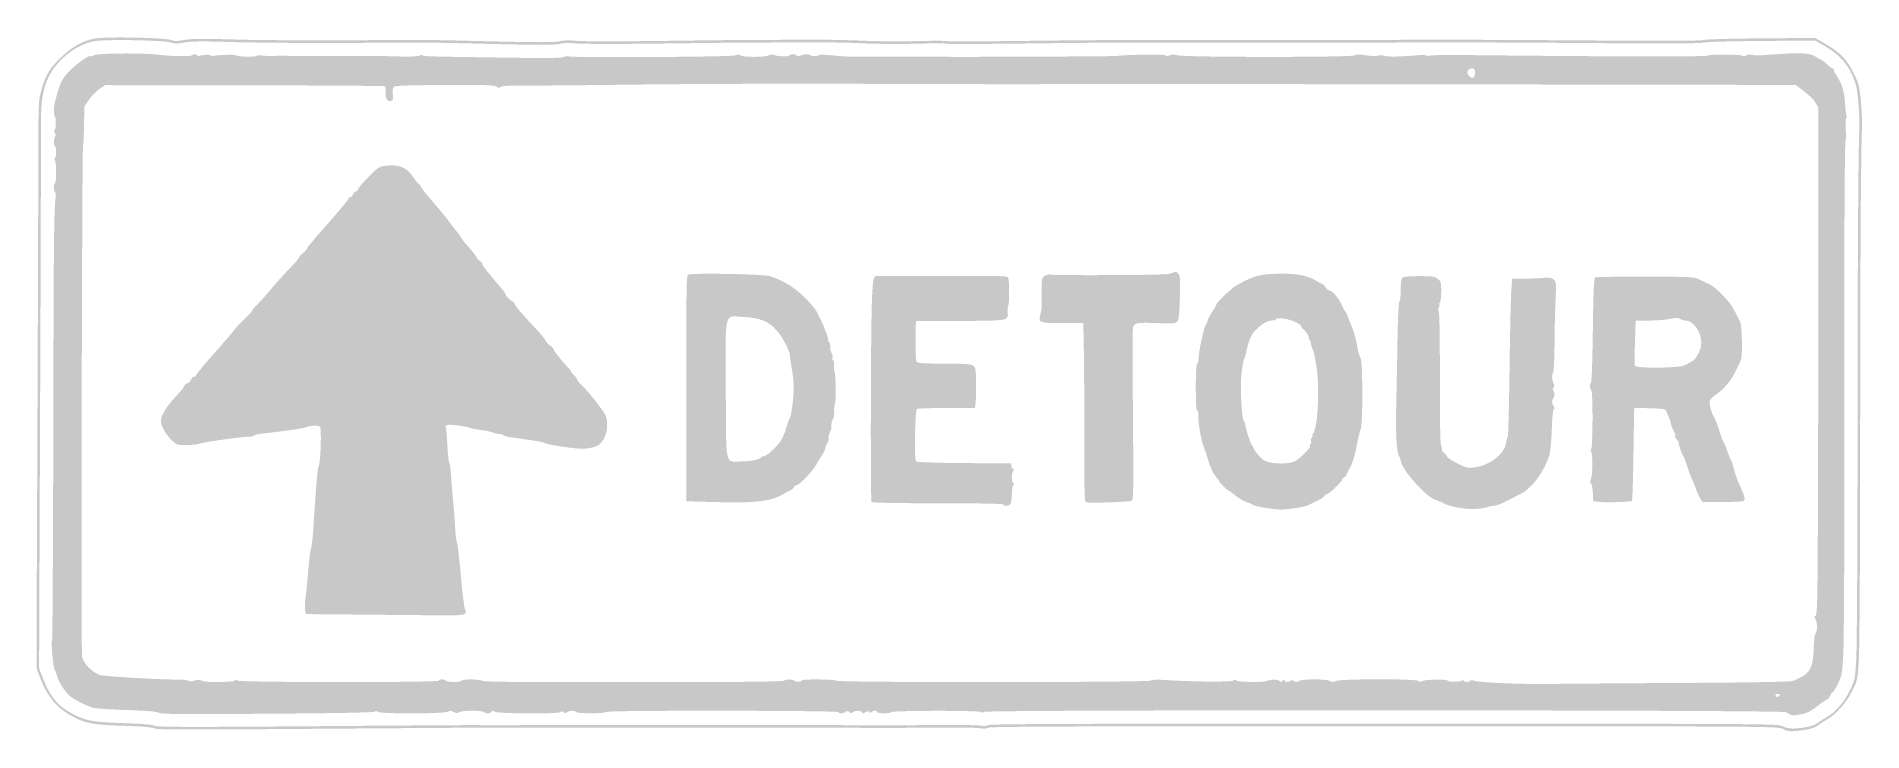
# Model space of a CAD drawing. Header units: inches. Extents: x -15.8 to 15.8, y -6 to 6.
import ezdxf

# ---------------------------------------------------------------- set-up
doc = ezdxf.new("R2010")
doc.units = ezdxf.units.IN
doc.header["$MEASUREMENT"] = 0

msp = doc.modelspace()

# ---------------------------------------------------------------- hatches: boundary and pattern name
h = msp.add_hatch(color=7)
edge = h.paths.add_edge_path()
edge.add_spline(control_points=[(14.408, -5.954), (14.324, -5.909), (14.3, -5.909), (7.525, -5.907), (2.315, -5.906), (0.715, -5.912), (0.677, -5.932), (0.644, -5.95), (0.597, -5.953), (0.544, -5.942), (0.499, -5.932), (0.148, -5.927), (-0.237, -5.931), (-0.621, -5.935), (-1.18, -5.937), (-1.477, -5.935), (-2.075, -5.931), (-5.161, -5.93), (-6.959, -5.933), (-7.591, -5.934), (-8.17, -5.934), (-8.244, -5.933), (-8.319, -5.932), (-9.572, -5.941), (-11.03, -5.952), (-13.183, -5.969), (-13.691, -5.967), (-13.737, -5.944), (-13.774, -5.924), (-13.952, -5.909), (-14.267, -5.899), (-14.809, -5.882), (-14.931, -5.858), (-15.167, -5.729), (-15.428, -5.586), (-15.584, -5.396), (-15.712, -5.064)], knot_values=[0, 0, 0, 0, 1, 1, 1, 2, 2, 2, 3, 3, 3, 4, 4, 4, 5, 5, 5, 6, 6, 6, 7, 7, 7, 8, 8, 8, 9, 9, 9, 10, 10, 10, 11, 11, 11, 12, 12, 12, 12], degree=3, periodic=0)
edge.add_line((-15.712, -5.064), (-15.773, -4.906))
edge.add_line((-15.773, -4.906), (-15.771, -4.173))
edge.add_spline(control_points=[(-15.771, -4.173), (-15.77, -3.77), (-15.762, -1.958), (-15.755, -0.147), (-15.747, 1.665), (-15.742, 3.532), (-15.743, 4.004), (-15.744, 4.537), (-15.735, 4.899), (-15.72, 4.962), (-15.639, 5.308), (-15.576, 5.429), (-15.375, 5.63), (-15.176, 5.827), (-14.975, 5.943), (-14.765, 5.979), (-14.564, 6.014), (-13.558, 5.994), (-13.447, 5.954), (-13.387, 5.932), (-13.339, 5.932), (-13.221, 5.954), (-13.116, 5.974), (-12.933, 5.978), (-12.609, 5.969), (-12.355, 5.962), (-12.121, 5.956), (-12.09, 5.956), (-12.059, 5.956), (-11.861, 5.954), (-11.65, 5.951), (-11.295, 5.947), (-10.196, 5.947), (-9.936, 5.952), (-9.874, 5.953), (-9.689, 5.953), (-9.524, 5.953), (-9.36, 5.953), (-9.182, 5.954), (-9.13, 5.955), (-9.077, 5.957), (-8.542, 5.946), (-7.941, 5.931), (-7.11, 5.911), (-6.822, 5.911), (-6.735, 5.931), (-6.659, 5.948), (-6.559, 5.951), (-6.44, 5.939), (-6.341, 5.929), (-5.696, 5.928), (-5.008, 5.937), (-3.714, 5.954), (-3.622, 5.954), (-3.367, 5.954), (-3.283, 5.954), (-2.925, 5.956), (-2.571, 5.959), (-2.218, 5.961), (-1.741, 5.954), (-1.511, 5.942), (-1.282, 5.931), (-0.866, 5.927), (-0.586, 5.934), (-0.307, 5.942), (-0.062, 5.942), (-0.041, 5.934), (-0.02, 5.927), (0.66, 5.929), (1.47, 5.94), (2.281, 5.95), (3.218, 5.957), (3.553, 5.954), (3.888, 5.952), (4.766, 5.95), (5.504, 5.951), (7.345, 5.951), (7.562, 5.951), (7.782, 5.956), (8.073, 5.962), (9.665, 5.957), (11.413, 5.943), (12.392, 5.936), (13.002, 5.94), (13.037, 5.953), (13.069, 5.965), (13.504, 5.978), (14.03, 5.982)], knot_values=[0, 0, 0, 0, 1, 1, 1, 2, 2, 2, 3, 3, 3, 4, 4, 4, 5, 5, 5, 6, 6, 6, 7, 7, 7, 8, 8, 8, 9, 9, 9, 10, 10, 10, 11, 11, 11, 12, 12, 12, 13, 13, 13, 14, 14, 14, 15, 15, 15, 16, 16, 16, 17, 17, 17, 18, 18, 18, 19, 19, 19, 20, 20, 20, 21, 21, 21, 22, 22, 22, 23, 23, 23, 24, 24, 24, 25, 25, 25, 26, 26, 26, 27, 27, 27, 28, 28, 28, 29, 29, 29, 29], degree=3, periodic=0)
edge.add_line((14.03, 5.982), (14.966, 5.989))
edge.add_line((14.966, 5.989), (15.102, 5.912))
edge.add_spline(control_points=[(15.102, 5.912), (15.354, 5.77), (15.488, 5.647), (15.586, 5.468), (15.636, 5.378), (15.691, 5.26), (15.709, 5.206), (15.751, 5.078), (15.785, 4.667), (15.775, 4.398), (15.756, 3.894), (15.746, 2.006), (15.745, -1.071), (15.744, -2.883), (15.735, -4.53), (15.723, -4.732), (15.703, -5.098), (15.703, -5.101), (15.611, -5.29), (15.512, -5.496), (15.322, -5.711), (15.164, -5.796), (15.117, -5.822), (15.052, -5.864), (15.018, -5.891), (14.954, -5.942), (14.819, -5.976), (14.617, -5.991), (14.522, -5.998), (14.472, -5.989), (14.408, -5.954)], knot_values=[0, 0, 0, 0, 1, 1, 1, 2, 2, 2, 3, 3, 3, 4, 4, 4, 5, 5, 5, 6, 6, 6, 7, 7, 7, 8, 8, 8, 9, 9, 9, 10, 10, 10, 10], degree=3, periodic=0)
edge = h.paths.add_edge_path(flags=0)
edge.add_spline(control_points=[(14.849, -5.915), (14.909, -5.904), (14.985, -5.872), (15.018, -5.846), (15.052, -5.819), (15.116, -5.777), (15.162, -5.752), (15.311, -5.672), (15.47, -5.49), (15.567, -5.288), (15.657, -5.101), (15.658, -5.097), (15.678, -4.732), (15.689, -4.53), (15.699, -2.883), (15.7, -1.071), (15.7, 2.006), (15.711, 3.894), (15.73, 4.398), (15.74, 4.667), (15.706, 5.078), (15.663, 5.207), (15.563, 5.509), (15.402, 5.698), (15.102, 5.867)], knot_values=[0, 0, 0, 0, 1, 1, 1, 2, 2, 2, 3, 3, 3, 4, 4, 4, 5, 5, 5, 6, 6, 6, 7, 7, 7, 8, 8, 8, 8], degree=3, periodic=0)
edge.add_line((15.102, 5.867), (14.966, 5.944))
edge.add_line((14.966, 5.944), (14.03, 5.937))
edge.add_spline(control_points=[(14.03, 5.937), (13.504, 5.933), (13.069, 5.92), (13.037, 5.908), (13.002, 5.894), (12.392, 5.891), (11.413, 5.898), (9.665, 5.912), (8.073, 5.917), (7.782, 5.911), (7.562, 5.906), (7.345, 5.906), (5.504, 5.905), (4.766, 5.905), (3.888, 5.907), (3.553, 5.909), (3.218, 5.912), (2.281, 5.905), (1.47, 5.895), (0.66, 5.884), (-0.02, 5.882), (-0.041, 5.889), (-0.062, 5.897), (-0.307, 5.897), (-0.586, 5.889), (-0.866, 5.882), (-1.282, 5.885), (-1.511, 5.897), (-1.741, 5.909), (-2.218, 5.916), (-2.571, 5.913), (-2.925, 5.911), (-3.283, 5.909), (-3.367, 5.909), (-3.622, 5.909), (-3.714, 5.908), (-5.008, 5.892), (-5.696, 5.883), (-6.341, 5.884), (-6.44, 5.894), (-6.559, 5.906), (-6.659, 5.903), (-6.735, 5.886), (-6.822, 5.866), (-7.11, 5.866), (-7.941, 5.886), (-8.542, 5.901), (-9.077, 5.911), (-9.13, 5.91), (-9.182, 5.909), (-9.36, 5.908), (-9.524, 5.908), (-9.689, 5.908), (-9.874, 5.907), (-9.936, 5.906), (-10.196, 5.902), (-11.295, 5.902), (-11.65, 5.906), (-11.861, 5.909), (-12.059, 5.911), (-12.09, 5.911), (-12.121, 5.911), (-12.355, 5.917), (-12.609, 5.924), (-12.933, 5.933), (-13.116, 5.929), (-13.221, 5.909), (-13.339, 5.887), (-13.387, 5.887), (-13.447, 5.909), (-13.558, 5.949), (-14.564, 5.969), (-14.765, 5.934), (-15.144, 5.868), (-15.522, 5.526), (-15.626, 5.154), (-15.694, 4.91), (-15.699, 4.831), (-15.697, 4.004), (-15.697, 3.532), (-15.702, 1.665), (-15.71, -0.147), (-15.717, -1.958), (-15.724, -3.77), (-15.726, -4.173)], knot_values=[0, 0, 0, 0, 1, 1, 1, 2, 2, 2, 3, 3, 3, 4, 4, 4, 5, 5, 5, 6, 6, 6, 7, 7, 7, 8, 8, 8, 9, 9, 9, 10, 10, 10, 11, 11, 11, 12, 12, 12, 13, 13, 13, 14, 14, 14, 15, 15, 15, 16, 16, 16, 17, 17, 17, 18, 18, 18, 19, 19, 19, 20, 20, 20, 21, 21, 21, 22, 22, 22, 23, 23, 23, 24, 24, 24, 25, 25, 25, 26, 26, 26, 27, 27, 27, 28, 28, 28, 28], degree=3, periodic=0)
edge.add_line((-15.726, -4.173), (-15.728, -4.906))
edge.add_line((-15.728, -4.906), (-15.667, -5.064))
edge.add_spline(control_points=[(-15.667, -5.064), (-15.54, -5.393), (-15.415, -5.548), (-15.168, -5.683), (-14.931, -5.813), (-14.809, -5.836), (-14.267, -5.854), (-13.952, -5.864), (-13.774, -5.879), (-13.737, -5.899), (-13.691, -5.922), (-13.183, -5.924), (-11.03, -5.907), (-9.572, -5.896), (-8.319, -5.887), (-8.244, -5.888), (-8.17, -5.889), (-7.591, -5.889), (-6.959, -5.888), (-5.161, -5.885), (-2.075, -5.886), (-1.477, -5.89), (-1.18, -5.892), (-0.621, -5.89), (-0.237, -5.886), (0.148, -5.882), (0.499, -5.887), (0.544, -5.897), (0.597, -5.908), (0.644, -5.905), (0.677, -5.887), (0.715, -5.867), (2.315, -5.861), (7.525, -5.862), (14.3, -5.864), (14.324, -5.864), (14.408, -5.909), (14.498, -5.958), (14.624, -5.959), (14.849, -5.915)], knot_values=[0, 0, 0, 0, 1, 1, 1, 2, 2, 2, 3, 3, 3, 4, 4, 4, 5, 5, 5, 6, 6, 6, 7, 7, 7, 8, 8, 8, 9, 9, 9, 10, 10, 10, 11, 11, 11, 12, 12, 12, 13, 13, 13, 13], degree=3, periodic=0)
h = msp.add_hatch(color=7)
edge = h.paths.add_edge_path()
edge.add_spline(control_points=[(14.549, -5.71), (14.53, -5.7), (14.491, -5.679), (14.463, -5.664), (14.386, -5.624), (0.649, -5.619), (0.601, -5.659), (0.578, -5.678), (0.563, -5.679), (0.553, -5.662), (0.534, -5.632), (-0.987, -5.634), (-1.005, -5.664), (-1.022, -5.692), (-1.241, -5.69), (-1.241, -5.662), (-1.241, -5.631), (-1.324, -5.633), (-1.344, -5.664), (-1.355, -5.682), (-1.364, -5.681), (-1.376, -5.662), (-1.389, -5.641), (-1.404, -5.642), (-1.444, -5.665), (-1.484, -5.689), (-1.497, -5.69), (-1.505, -5.667), (-1.518, -5.632), (-1.629, -5.63), (-1.664, -5.665), (-1.683, -5.685), (-1.698, -5.684), (-1.726, -5.662), (-1.753, -5.639), (-1.768, -5.638), (-1.787, -5.658), (-1.819, -5.69), (-1.917, -5.693), (-1.917, -5.663), (-1.917, -5.634), (-5.902, -5.63), (-5.919, -5.659), (-5.937, -5.688), (-6.421, -5.692), (-6.439, -5.663), (-6.459, -5.631), (-6.571, -5.633), (-6.604, -5.665), (-6.623, -5.685), (-6.638, -5.685), (-6.662, -5.664), (-6.685, -5.646), (-6.7, -5.644), (-6.71, -5.661), (-6.732, -5.697), (-7.791, -5.692), (-7.853, -5.656), (-7.891, -5.633), (-7.903, -5.633), (-7.911, -5.656), (-7.923, -5.69), (-8.021, -5.694), (-8.041, -5.662), (-8.061, -5.629), (-8.443, -5.633), (-8.476, -5.666), (-8.497, -5.686), (-8.516, -5.685), (-8.561, -5.661), (-8.606, -5.637), (-8.629, -5.636), (-8.661, -5.656), (-8.719, -5.692), (-9.828, -5.695), (-9.871, -5.659), (-9.892, -5.642), (-9.912, -5.641), (-9.93, -5.656), (-9.948, -5.67), (-10.634, -5.683), (-11.788, -5.691), (-13.291, -5.702), (-13.625, -5.699), (-13.66, -5.674), (-13.691, -5.653), (-13.843, -5.64), (-14.188, -5.628), (-14.455, -5.619), (-14.719, -5.603), (-14.774, -5.591), (-14.9, -5.564), (-15.125, -5.451), (-15.21, -5.372), (-15.299, -5.288), (-15.403, -5.119), (-15.421, -5.028), (-15.429, -4.986), (-15.446, -4.945), (-15.458, -4.936), (-15.484, -4.919), (-15.525, -4.45), (-15.504, -4.415), (-15.496, -4.402), (-15.487, -2.797), (-15.483, -0.848), (-15.477, 2.434), (-15.472, 3.003), (-15.443, 3.231), (-15.437, 3.277), (-15.442, 3.321), (-15.453, 3.328), (-15.48, 3.345), (-15.48, 3.467), (-15.454, 3.483), (-15.427, 3.5), (-15.428, 3.838), (-15.455, 3.872), (-15.468, 3.888), (-15.468, 3.903), (-15.455, 3.911), (-15.427, 3.928), (-15.425, 4.101), (-15.453, 4.117), (-15.48, 4.134), (-15.479, 4.242), (-15.452, 4.285), (-15.439, 4.306), (-15.44, 4.329), (-15.457, 4.349), (-15.473, 4.368), (-15.474, 4.385), (-15.46, 4.395), (-15.435, 4.412), (-15.433, 4.613), (-15.457, 4.638), (-15.481, 4.662), (-15.477, 4.797), (-15.449, 4.903), (-15.378, 5.172), (-15.349, 5.244), (-15.271, 5.343), (-15.153, 5.492), (-14.861, 5.711), (-14.826, 5.676), (-14.819, 5.668), (-14.797, 5.675), (-14.779, 5.69), (-14.737, 5.725), (-13.923, 5.732), (-13.669, 5.699), (-13.45, 5.671), (-13.106, 5.665), (-13.091, 5.688), (-13.075, 5.715), (-12.992, 5.711), (-12.992, 5.683), (-12.992, 5.67), (-12.982, 5.666), (-12.968, 5.674), (-12.927, 5.7), (-12.77, 5.707), (-12.755, 5.683), (-12.747, 5.671), (-12.73, 5.668), (-12.716, 5.676), (-12.684, 5.696), (-12.316, 5.707), (-12.316, 5.688), (-12.316, 5.664), (-11.983, 5.656), (-11.969, 5.679), (-11.962, 5.691), (-11.913, 5.693), (-11.86, 5.685), (-11.807, 5.677), (-11.717, 5.674), (-11.662, 5.678), (-11.606, 5.682), (-11.53, 5.683), (-11.492, 5.681), (-11.411, 5.676), (-10, 5.672), (-9.936, 5.677), (-9.911, 5.678), (-9.736, 5.675), (-9.548, 5.67), (-9.338, 5.663), (-9.188, 5.668), (-9.161, 5.682), (-9.138, 5.695), (-9.112, 5.698), (-9.104, 5.69), (-9.084, 5.67), (-9.081, 5.67), (-7.813, 5.651), (-6.989, 5.638), (-6.693, 5.641), (-6.657, 5.66), (-6.63, 5.675), (-6.597, 5.679), (-6.583, 5.671), (-6.54, 5.644), (-3.787, 5.66), (-3.703, 5.687), (-3.648, 5.705), (-3.62, 5.705), (-3.602, 5.687), (-3.569, 5.653), (-3.17, 5.654), (-3.115, 5.688), (-3.091, 5.703), (-3.056, 5.706), (-3.031, 5.696), (-2.97, 5.67), (-2.776, 5.663), (-2.761, 5.687), (-2.745, 5.714), (-2.645, 5.712), (-2.628, 5.684), (-2.618, 5.669), (-2.6, 5.669), (-2.572, 5.684), (-2.524, 5.71), (-2.429, 5.714), (-2.406, 5.692), (-2.385, 5.671), (-2.256, 5.669), (-2.256, 5.69), (-2.256, 5.706), (-2.099, 5.699), (-1.85, 5.672), (-1.794, 5.665), (-1.398, 5.662), (-0.97, 5.663), (-0.542, 5.664), (-0.171, 5.665), (-0.147, 5.664), (0.051, 5.658), (2.826, 5.669), (2.887, 5.677), (3.084, 5.702), (3.697, 5.71), (3.735, 5.689), (3.762, 5.674), (3.788, 5.674), (3.813, 5.69), (3.84, 5.707), (3.881, 5.706), (3.95, 5.689), (4.092, 5.653), (6.955, 5.652), (7.013, 5.688), (7.044, 5.708), (7.093, 5.708), (7.206, 5.689), (7.289, 5.676), (7.379, 5.672), (7.406, 5.682), (7.433, 5.692), (7.483, 5.691), (7.518, 5.679), (7.574, 5.659), (7.87, 5.666), (8.131, 5.693), (8.181, 5.698), (8.239, 5.693), (8.261, 5.681), (8.284, 5.669), (8.301, 5.669), (8.301, 5.681), (8.301, 5.693), (8.604, 5.698), (9.039, 5.692), (11.202, 5.667), (13.09, 5.663), (13.115, 5.683), (13.146, 5.709), (13.637, 5.708), (13.708, 5.682), (13.738, 5.671), (13.764, 5.673), (13.773, 5.687), (13.781, 5.701), (13.821, 5.706), (13.869, 5.698), (13.967, 5.682), (13.924, 5.681), (14.323, 5.709), (14.729, 5.738), (14.895, 5.726), (14.98, 5.663), (15.015, 5.638), (15.052, 5.617), (15.062, 5.617), (15.073, 5.617), (15.12, 5.581), (15.168, 5.538), (15.215, 5.494), (15.263, 5.459), (15.274, 5.459), (15.284, 5.459), (15.293, 5.446), (15.293, 5.43), (15.293, 5.414), (15.318, 5.364), (15.349, 5.319), (15.432, 5.197), (15.474, 5.052), (15.485, 4.848), (15.491, 4.748), (15.502, 4.655), (15.51, 4.642), (15.518, 4.63), (15.515, 4.613), (15.504, 4.605), (15.492, 4.597), (15.488, 4.519), (15.495, 4.427), (15.502, 4.336), (15.501, 4.245), (15.493, 4.224), (15.475, 4.173), (15.467, 2.119), (15.471, -1.444), (15.473, -3.001), (15.465, -4.443), (15.454, -4.649), (15.434, -5.003), (15.429, -5.033), (15.361, -5.174), (15.321, -5.256), (15.279, -5.323), (15.268, -5.323), (15.256, -5.323), (15.237, -5.349), (15.225, -5.38), (15.213, -5.412), (15.186, -5.444), (15.164, -5.452), (15.142, -5.46), (15.063, -5.515), (14.988, -5.573), (14.911, -5.632), (14.817, -5.684), (14.773, -5.691), (14.731, -5.698), (14.67, -5.709), (14.639, -5.716), (14.608, -5.723), (14.567, -5.72), (14.549, -5.71)], knot_values=[0, 0, 0, 0, 1, 1, 1, 2, 2, 2, 3, 3, 3, 4, 4, 4, 5, 5, 5, 6, 6, 6, 7, 7, 7, 8, 8, 8, 9, 9, 9, 10, 10, 10, 11, 11, 11, 12, 12, 12, 13, 13, 13, 14, 14, 14, 15, 15, 15, 16, 16, 16, 17, 17, 17, 18, 18, 18, 19, 19, 19, 20, 20, 20, 21, 21, 21, 22, 22, 22, 23, 23, 23, 24, 24, 24, 25, 25, 25, 26, 26, 26, 27, 27, 27, 28, 28, 28, 29, 29, 29, 30, 30, 30, 31, 31, 31, 32, 32, 32, 33, 33, 33, 34, 34, 34, 35, 35, 35, 36, 36, 36, 37, 37, 37, 38, 38, 38, 39, 39, 39, 40, 40, 40, 41, 41, 41, 42, 42, 42, 43, 43, 43, 44, 44, 44, 45, 45, 45, 46, 46, 46, 47, 47, 47, 48, 48, 48, 49, 49, 49, 50, 50, 50, 51, 51, 51, 52, 52, 52, 53, 53, 53, 54, 54, 54, 55, 55, 55, 56, 56, 56, 57, 57, 57, 58, 58, 58, 59, 59, 59, 60, 60, 60, 61, 61, 61, 62, 62, 62, 63, 63, 63, 64, 64, 64, 65, 65, 65, 66, 66, 66, 67, 67, 67, 68, 68, 68, 69, 69, 69, 70, 70, 70, 71, 71, 71, 72, 72, 72, 73, 73, 73, 74, 74, 74, 75, 75, 75, 76, 76, 76, 77, 77, 77, 78, 78, 78, 79, 79, 79, 80, 80, 80, 81, 81, 81, 82, 82, 82, 83, 83, 83, 84, 84, 84, 85, 85, 85, 86, 86, 86, 87, 87, 87, 88, 88, 88, 89, 89, 89, 90, 90, 90, 91, 91, 91, 92, 92, 92, 93, 93, 93, 94, 94, 94, 95, 95, 95, 96, 96, 96, 97, 97, 97, 98, 98, 98, 99, 99, 99, 100, 100, 100, 101, 101, 101, 102, 102, 102, 103, 103, 103, 104, 104, 104, 105, 105, 105, 106, 106, 106, 107, 107, 107, 108, 108, 108, 109, 109, 109, 110, 110, 110, 111, 111, 111, 112, 112, 112, 113, 113, 113, 114, 114, 114, 115, 115, 115, 116, 116, 116, 117, 117, 117, 117], degree=3, periodic=0)
edge = h.paths.add_edge_path(flags=0)
edge.add_spline(control_points=[(14.336, -5.35), (14.288, -5.34), (14.269, -5.357), (14.289, -5.391), (14.3, -5.409), (14.315, -5.407), (14.34, -5.386), (14.372, -5.36), (14.372, -5.356), (14.336, -5.35)], knot_values=[0, 0, 0, 0, 1, 1, 1, 2, 2, 2, 3, 3, 3, 3], degree=3, periodic=0)
edge = h.paths.add_edge_path(flags=0)
edge.add_spline(control_points=[(12.769, -5.158), (13.862, -5.151), (14.559, -5.139), (14.585, -5.125), (14.609, -5.113), (14.658, -5.09), (14.695, -5.073), (14.879, -4.992), (14.933, -4.88), (14.942, -4.561), (14.946, -4.425), (14.959, -4.318), (14.974, -4.303), (15.009, -4.268), (15.007, -4.116), (14.972, -4.059), (14.949, -4.022), (14.95, -4.01), (14.977, -3.993), (15.007, -3.974), (15.012, -3.639), (15.018, -1.247), (15.022, 0.251), (15.024, 2.223), (15.023, 3.134)], knot_values=[0, 0, 0, 0, 1, 1, 1, 2, 2, 2, 3, 3, 3, 4, 4, 4, 5, 5, 5, 6, 6, 6, 7, 7, 7, 8, 8, 8, 8], degree=3, periodic=0)
edge.add_line((15.023, 3.134), (15.02, 4.791))
edge.add_line((15.02, 4.791), (14.968, 4.877))
edge.add_spline(control_points=[(14.968, 4.877), (14.94, 4.925), (14.852, 5.011), (14.773, 5.07)], knot_values=[0, 0, 0, 0, 1, 1, 1, 1], degree=3, periodic=0)
edge.add_line((14.773, 5.07), (14.63, 5.177))
edge.add_line((14.63, 5.177), (12.125, 5.181))
edge.add_spline(control_points=[(12.125, 5.181), (10.747, 5.184), (9.047, 5.186), (8.346, 5.187), (7.645, 5.187), (6.356, 5.189), (5.481, 5.192), (4.607, 5.194), (3.13, 5.194), (2.199, 5.191), (1.269, 5.189), (-0.056, 5.19), (-0.744, 5.193), (-2.628, 5.202), (-4.326, 5.198), (-5.82, 5.178), (-6.558, 5.169), (-7.287, 5.163), (-7.44, 5.165), (-7.627, 5.167), (-7.728, 5.16), (-7.75, 5.141), (-7.776, 5.12), (-7.791, 5.121), (-7.822, 5.147), (-7.855, 5.174), (-7.996, 5.179), (-8.712, 5.176), (-9.325, 5.173), (-9.571, 5.165), (-9.594, 5.146), (-9.616, 5.127), (-9.623, 5.089), (-9.615, 5.019), (-9.606, 4.939), (-9.611, 4.915), (-9.64, 4.904), (-9.704, 4.879), (-9.747, 4.938), (-9.741, 5.044), (-9.738, 5.098), (-9.741, 5.147), (-9.748, 5.154), (-9.755, 5.161), (-10.846, 5.168), (-12.174, 5.17)], knot_values=[0, 0, 0, 0, 1, 1, 1, 2, 2, 2, 3, 3, 3, 4, 4, 4, 5, 5, 5, 6, 6, 6, 7, 7, 7, 8, 8, 8, 9, 9, 9, 10, 10, 10, 11, 11, 11, 12, 12, 12, 13, 13, 13, 14, 14, 14, 15, 15, 15, 15], degree=3, periodic=0)
edge.add_line((-12.174, 5.17), (-14.587, 5.173))
edge.add_line((-14.587, 5.173), (-14.685, 5.107))
edge.add_spline(control_points=[(-14.685, 5.107), (-14.739, 5.071), (-14.82, 4.988), (-14.865, 4.923)], knot_values=[0, 0, 0, 0, 1, 1, 1, 1], degree=3, periodic=0)
edge.add_line((-14.865, 4.923), (-14.947, 4.804))
edge.add_line((-14.947, 4.804), (-14.951, 4.486))
edge.add_spline(control_points=[(-14.951, 4.486), (-14.954, 4.311), (-14.962, 4.157), (-14.969, 4.145), (-14.988, 4.116), (-15.004, -4.589), (-14.986, -4.701), (-14.968, -4.816), (-14.802, -4.985), (-14.669, -5.024), (-14.587, -5.048), (-13.462, -5.11), (-13.267, -5.101), (-13.226, -5.099), (-13.173, -5.108), (-13.149, -5.121), (-13.124, -5.134), (-13.093, -5.138), (-13.079, -5.129), (-13.039, -5.105), (-12.926, -5.1), (-12.912, -5.123), (-12.894, -5.152), (-12.367, -5.148), (-12.348, -5.118), (-12.337, -5.101), (-12.326, -5.101), (-12.309, -5.118), (-12.276, -5.151), (-8.82, -5.153), (-8.82, -5.12), (-8.82, -5.108), (-8.795, -5.098), (-8.764, -5.098), (-8.734, -5.098), (-8.703, -5.108), (-8.695, -5.12), (-8.688, -5.133), (-8.627, -5.143), (-8.56, -5.143), (-8.493, -5.143), (-8.432, -5.133), (-8.425, -5.12), (-8.407, -5.091), (-8.13, -5.091), (-8.076, -5.12), (-8.032, -5.144), (-7.458, -5.147), (-4.586, -5.144), (-3.488, -5.143), (-2.862, -5.134), (-2.853, -5.12), (-2.835, -5.091), (-2.691, -5.091), (-2.673, -5.12), (-2.657, -5.146), (-2.549, -5.142), (-2.549, -5.115), (-2.549, -5.089), (-1.989, -5.094), (-1.939, -5.121), (-1.878, -5.154), (3.448, -5.151), (3.487, -5.118), (3.506, -5.103), (3.591, -5.099), (3.726, -5.108), (4.193, -5.139), (4.876, -5.145), (4.908, -5.118), (4.932, -5.099), (4.948, -5.099), (4.972, -5.119), (5.005, -5.146), (5.448, -5.151), (5.492, -5.124), (5.539, -5.096), (5.691, -5.095), (5.708, -5.123), (5.722, -5.145), (5.733, -5.145), (5.761, -5.122), (5.785, -5.102), (5.797, -5.101), (5.797, -5.118), (5.797, -5.149), (5.879, -5.151), (5.898, -5.121), (5.907, -5.107), (5.928, -5.109), (5.956, -5.126), (5.991, -5.148), (6.009, -5.148), (6.045, -5.126), (6.073, -5.108), (6.175, -5.098), (6.316, -5.098), (6.457, -5.098), (6.559, -5.108), (6.587, -5.126), (6.622, -5.148), (6.641, -5.148), (6.676, -5.126), (6.738, -5.087), (8.076, -5.085), (8.115, -5.124), (8.132, -5.141), (8.151, -5.143), (8.17, -5.128), (8.209, -5.099), (8.617, -5.09), (8.617, -5.119), (8.617, -5.149), (8.85, -5.144), (8.87, -5.112), (8.882, -5.093), (8.887, -5.094), (8.887, -5.115), (8.887, -5.148), (8.991, -5.153), (9.012, -5.12), (9.019, -5.107), (9.038, -5.105), (9.052, -5.114), (9.107, -5.15), (9.822, -5.183), (10.398, -5.176), (10.727, -5.172), (11.794, -5.164), (12.769, -5.158)], knot_values=[0, 0, 0, 0, 1, 1, 1, 2, 2, 2, 3, 3, 3, 4, 4, 4, 5, 5, 5, 6, 6, 6, 7, 7, 7, 8, 8, 8, 9, 9, 9, 10, 10, 10, 11, 11, 11, 12, 12, 12, 13, 13, 13, 14, 14, 14, 15, 15, 15, 16, 16, 16, 17, 17, 17, 18, 18, 18, 19, 19, 19, 20, 20, 20, 21, 21, 21, 22, 22, 22, 23, 23, 23, 24, 24, 24, 25, 25, 25, 26, 26, 26, 27, 27, 27, 28, 28, 28, 29, 29, 29, 30, 30, 30, 31, 31, 31, 32, 32, 32, 33, 33, 33, 34, 34, 34, 35, 35, 35, 36, 36, 36, 37, 37, 37, 38, 38, 38, 39, 39, 39, 40, 40, 40, 41, 41, 41, 42, 42, 42, 43, 43, 43, 43], degree=3, periodic=0)
edge = h.paths.add_edge_path(flags=0)
edge.add_spline(control_points=[(9.09, 5.377), (9.089, 5.453), (9.063, 5.478), (9.006, 5.457), (8.945, 5.434), (8.94, 5.375), (8.994, 5.322), (9.042, 5.276), (9.09, 5.304), (9.09, 5.377)], knot_values=[0, 0, 0, 0, 1, 1, 1, 2, 2, 2, 3, 3, 3, 3], degree=3, periodic=0)
h = msp.add_hatch(color=7)
edge = h.paths.add_edge_path()
edge.add_line((-10.425, -3.975), (-11.117, -3.969))
edge.add_line((-11.117, -3.969), (-11.131, -3.907))
edge.add_spline(control_points=[(-11.131, -3.907), (-11.138, -3.873), (-11.135, -3.774), (-11.123, -3.688), (-11.111, -3.601), (-11.09, -3.383), (-11.075, -3.203), (-11.06, -3.023), (-11.039, -2.856), (-11.028, -2.831), (-11.016, -2.806), (-10.997, -2.628), (-10.985, -2.436), (-10.938, -1.699), (-10.915, -1.435), (-10.897, -1.411), (-10.864, -1.369), (-10.843, -0.768), (-10.873, -0.732), (-10.901, -0.699), (-11.037, -0.705), (-11.132, -0.744), (-11.172, -0.761), (-11.518, -0.81), (-11.871, -0.849), (-11.943, -0.857), (-12.007, -0.872), (-12.013, -0.883), (-12.02, -0.894), (-12.058, -0.902), (-12.097, -0.902), (-12.222, -0.902), (-12.889, -0.996), (-12.942, -1.021), (-12.97, -1.035), (-13.073, -1.046), (-13.17, -1.047), (-13.344, -1.049), (-13.347, -1.047), (-13.437, -0.962), (-13.537, -0.867), (-13.624, -0.712), (-13.624, -0.629), (-13.624, -0.53), (-13.505, -0.347), (-13.311, -0.147), (-13.275, -0.109), (-13.234, -0.056), (-13.22, -0.028), (-13.205, 0), (-13.179, 0.023), (-13.16, 0.023), (-13.142, 0.023), (-13.117, 0.048), (-13.105, 0.079), (-13.093, 0.11), (-13.068, 0.135), (-13.049, 0.135), (-13.031, 0.135), (-13.015, 0.147), (-13.015, 0.16), (-13.015, 0.174), (-12.875, 0.343), (-12.705, 0.535), (-12.534, 0.727), (-12.372, 0.916), (-12.344, 0.954), (-12.317, 0.992), (-12.238, 1.076), (-12.17, 1.14), (-12.101, 1.203), (-12.045, 1.265), (-12.045, 1.277), (-12.045, 1.29), (-12.009, 1.334), (-11.964, 1.377), (-11.919, 1.42), (-11.805, 1.546), (-11.711, 1.658), (-11.616, 1.77), (-11.47, 1.931), (-11.386, 2.018), (-11.302, 2.104), (-11.233, 2.186), (-11.233, 2.2), (-11.233, 2.213), (-11.203, 2.247), (-11.165, 2.275), (-11.128, 2.302), (-11.098, 2.335), (-11.098, 2.348), (-11.098, 2.361), (-10.994, 2.489), (-10.867, 2.633), (-10.739, 2.777), (-10.593, 2.946), (-10.54, 3.009), (-10.488, 3.072), (-10.43, 3.142), (-10.411, 3.164), (-10.392, 3.185), (-10.376, 3.214), (-10.376, 3.227), (-10.376, 3.24), (-10.366, 3.245), (-10.353, 3.237), (-10.341, 3.229), (-10.319, 3.249), (-10.305, 3.281), (-10.29, 3.312), (-10.265, 3.338), (-10.248, 3.338), (-10.232, 3.338), (-10.218, 3.352), (-10.218, 3.369), (-10.218, 3.386), (-10.139, 3.48), (-10.043, 3.579), (-9.899, 3.728), (-9.853, 3.762), (-9.778, 3.774), (-9.53, 3.815), (-9.376, 3.759), (-9.269, 3.592), (-9.232, 3.534), (-9.187, 3.478), (-9.169, 3.468), (-9.15, 3.457), (-9.135, 3.438), (-9.135, 3.425), (-9.135, 3.411), (-9.047, 3.299), (-8.938, 3.174), (-8.829, 3.05), (-8.699, 2.891), (-8.647, 2.822), (-8.596, 2.752), (-8.527, 2.664), (-8.495, 2.625), (-8.463, 2.586), (-8.436, 2.547), (-8.436, 2.538), (-8.436, 2.53), (-8.375, 2.454), (-8.301, 2.37), (-8.226, 2.286), (-8.165, 2.206), (-8.165, 2.192), (-8.165, 2.178), (-8.145, 2.156), (-8.12, 2.143), (-8.095, 2.13), (-8.075, 2.106), (-8.075, 2.091), (-8.075, 2.066), (-7.98, 1.945), (-7.759, 1.688), (-7.71, 1.63), (-7.669, 1.575), (-7.668, 1.564), (-7.667, 1.533), (-7.593, 1.454), (-7.551, 1.438), (-7.529, 1.429), (-7.511, 1.411), (-7.511, 1.397), (-7.511, 1.371), (-7.372, 1.206), (-7.149, 0.97), (-7.073, 0.889), (-6.997, 0.797), (-6.98, 0.765), (-6.963, 0.732), (-6.924, 0.689), (-6.892, 0.668), (-6.86, 0.648), (-6.835, 0.619), (-6.835, 0.605), (-6.835, 0.58), (-6.633, 0.331), (-6.571, 0.279), (-6.555, 0.266), (-6.541, 0.245), (-6.541, 0.234), (-6.541, 0.223), (-6.515, 0.19), (-6.485, 0.161), (-6.454, 0.132), (-6.429, 0.098), (-6.429, 0.085), (-6.429, 0.072), (-6.405, 0.04), (-6.375, 0.014), (-6.261, -0.088), (-5.949, -0.483), (-5.93, -0.55), (-5.88, -0.725), (-5.929, -0.944), (-6.037, -1.03), (-6.106, -1.086), (-6.252, -1.118), (-6.395, -1.109), (-6.562, -1.099), (-6.95, -1.037), (-6.988, -1.014), (-7.021, -0.994), (-7.132, -0.975), (-7.59, -0.91), (-7.64, -0.903), (-7.69, -0.889), (-7.702, -0.877), (-7.714, -0.866), (-7.747, -0.857), (-7.777, -0.857), (-7.806, -0.857), (-7.849, -0.847), (-7.872, -0.835), (-7.895, -0.822), (-7.994, -0.801), (-8.09, -0.788), (-8.187, -0.774), (-8.277, -0.756), (-8.289, -0.748), (-8.302, -0.74), (-8.393, -0.722), (-8.492, -0.708), (-8.675, -0.684), (-8.72, -0.695), (-8.696, -0.76), (-8.691, -0.775), (-8.679, -0.915), (-8.671, -1.07), (-8.662, -1.226), (-8.648, -1.353), (-8.639, -1.353), (-8.63, -1.353), (-8.617, -1.447), (-8.609, -1.562), (-8.602, -1.677), (-8.585, -1.882), (-8.572, -2.019), (-8.56, -2.155), (-8.544, -2.363), (-8.537, -2.481), (-8.531, -2.599), (-8.516, -2.716), (-8.505, -2.741), (-8.494, -2.765), (-8.464, -3.029), (-8.437, -3.325), (-8.411, -3.622), (-8.379, -3.879), (-8.365, -3.895), (-8.347, -3.917), (-8.348, -3.934), (-8.37, -3.96), (-8.395, -3.991), (-8.483, -3.994), (-9.066, -3.988), (-9.433, -3.984), (-10.044, -3.979), (-10.425, -3.975)], knot_values=[0, 0, 0, 0, 1, 1, 1, 2, 2, 2, 3, 3, 3, 4, 4, 4, 5, 5, 5, 6, 6, 6, 7, 7, 7, 8, 8, 8, 9, 9, 9, 10, 10, 10, 11, 11, 11, 12, 12, 12, 13, 13, 13, 14, 14, 14, 15, 15, 15, 16, 16, 16, 17, 17, 17, 18, 18, 18, 19, 19, 19, 20, 20, 20, 21, 21, 21, 22, 22, 22, 23, 23, 23, 24, 24, 24, 25, 25, 25, 26, 26, 26, 27, 27, 27, 28, 28, 28, 29, 29, 29, 30, 30, 30, 31, 31, 31, 32, 32, 32, 33, 33, 33, 34, 34, 34, 35, 35, 35, 36, 36, 36, 37, 37, 37, 38, 38, 38, 39, 39, 39, 40, 40, 40, 41, 41, 41, 42, 42, 42, 43, 43, 43, 44, 44, 44, 45, 45, 45, 46, 46, 46, 47, 47, 47, 48, 48, 48, 49, 49, 49, 50, 50, 50, 51, 51, 51, 52, 52, 52, 53, 53, 53, 54, 54, 54, 55, 55, 55, 56, 56, 56, 57, 57, 57, 58, 58, 58, 59, 59, 59, 60, 60, 60, 61, 61, 61, 62, 62, 62, 63, 63, 63, 64, 64, 64, 65, 65, 65, 66, 66, 66, 67, 67, 67, 68, 68, 68, 69, 69, 69, 70, 70, 70, 71, 71, 71, 72, 72, 72, 73, 73, 73, 74, 74, 74, 75, 75, 75, 76, 76, 76, 77, 77, 77, 78, 78, 78, 79, 79, 79, 80, 80, 80, 81, 81, 81, 82, 82, 82, 83, 83, 83, 84, 84, 84, 85, 85, 85, 86, 86, 86, 87, 87, 87, 87], degree=3, periodic=0)
h = msp.add_hatch(color=7)
edge = h.paths.add_edge_path()
edge.add_line((-4.117, -2.031), (-4.545, -2.019))
edge.add_line((-4.545, -2.019), (-4.545, -0.072))
edge.add_spline(control_points=[(-4.545, -0.072), (-4.544, 1.624), (-4.54, 1.877), (-4.511, 1.897), (-4.463, 1.93), (-3.219, 1.908), (-3.102, 1.872), (-2.878, 1.804), (-2.679, 1.684), (-2.502, 1.508), (-2.404, 1.411), (-2.309, 1.299), (-2.289, 1.258), (-2.27, 1.218), (-2.239, 1.156), (-2.22, 1.122), (-2.175, 1.041), (-2.076, 0.767), (-2.091, 0.767), (-2.098, 0.767), (-2.091, 0.752), (-2.076, 0.734), (-2.061, 0.717), (-2.051, 0.684), (-2.054, 0.661), (-2.056, 0.639), (-2.055, 0.613), (-2.052, 0.603), (-2.049, 0.594), (-2.045, 0.579), (-2.042, 0.57), (-2.04, 0.56), (-2.03, 0.535), (-2.02, 0.514), (-2.011, 0.493), (-2.01, 0.466), (-2.017, 0.454), (-2.025, 0.442), (-2.02, 0.425), (-2.006, 0.417), (-1.993, 0.408), (-1.985, 0.364), (-1.988, 0.319), (-1.991, 0.273), (-1.987, 0.225), (-1.979, 0.212), (-1.958, 0.177), (-1.954, -0.307), (-1.975, -0.341), (-1.985, -0.357), (-1.991, -0.414), (-1.987, -0.468), (-1.984, -0.523), (-1.994, -0.581), (-2.01, -0.601), (-2.026, -0.62), (-2.037, -0.67), (-2.034, -0.711), (-2.031, -0.752), (-2.039, -0.793), (-2.052, -0.801), (-2.065, -0.809), (-2.071, -0.824), (-2.064, -0.835), (-2.057, -0.845), (-2.061, -0.86), (-2.073, -0.867), (-2.084, -0.874), (-2.088, -0.899), (-2.082, -0.923), (-2.076, -0.947), (-2.087, -0.99), (-2.107, -1.019), (-2.127, -1.047), (-2.143, -1.087), (-2.143, -1.107), (-2.143, -1.127), (-2.17, -1.184), (-2.203, -1.232), (-2.236, -1.28), (-2.28, -1.352), (-2.299, -1.391), (-2.344, -1.482), (-2.588, -1.737), (-2.63, -1.737), (-2.647, -1.737), (-2.674, -1.757), (-2.689, -1.782), (-2.705, -1.807), (-2.725, -1.827), (-2.734, -1.827), (-2.743, -1.827), (-2.799, -1.855), (-2.858, -1.89), (-3.09, -2.025), (-3.336, -2.053), (-4.117, -2.031)], knot_values=[0, 0, 0, 0, 1, 1, 1, 2, 2, 2, 3, 3, 3, 4, 4, 4, 5, 5, 5, 6, 6, 6, 7, 7, 7, 8, 8, 8, 9, 9, 9, 10, 10, 10, 11, 11, 11, 12, 12, 12, 13, 13, 13, 14, 14, 14, 15, 15, 15, 16, 16, 16, 17, 17, 17, 18, 18, 18, 19, 19, 19, 20, 20, 20, 21, 21, 21, 22, 22, 22, 23, 23, 23, 24, 24, 24, 25, 25, 25, 26, 26, 26, 27, 27, 27, 28, 28, 28, 29, 29, 29, 30, 30, 30, 31, 31, 31, 32, 32, 32, 32], degree=3, periodic=0)
edge = h.paths.add_edge_path(flags=0)
edge.add_spline(control_points=[(-3.348, -1.306), (-3.293, -1.292), (-3.248, -1.271), (-3.248, -1.26), (-3.248, -1.25), (-3.229, -1.241), (-3.205, -1.241), (-3.159, -1.241), (-3.002, -1.101), (-2.915, -0.984), (-2.887, -0.946), (-2.842, -0.843), (-2.817, -0.756), (-2.791, -0.669), (-2.762, -0.588), (-2.752, -0.575), (-2.727, -0.544), (-2.684, -0.199), (-2.685, -0.047), (-2.686, 0.022), (-2.701, 0.165), (-2.72, 0.271), (-2.738, 0.376), (-2.753, 0.482), (-2.753, 0.507), (-2.755, 0.582), (-2.881, 0.822), (-2.979, 0.932), (-3.118, 1.091), (-3.262, 1.15), (-3.546, 1.166), (-3.898, 1.185), (-3.866, 1.314), (-3.86, -0.085), (-3.855, -1.444), (-3.878, -1.331), (-3.605, -1.331), (-3.519, -1.331), (-3.403, -1.319), (-3.348, -1.306)], knot_values=[0, 0, 0, 0, 1, 1, 1, 2, 2, 2, 3, 3, 3, 4, 4, 4, 5, 5, 5, 6, 6, 6, 7, 7, 7, 8, 8, 8, 9, 9, 9, 10, 10, 10, 11, 11, 11, 12, 12, 12, 13, 13, 13, 13], degree=3, periodic=0)
h = msp.add_hatch(color=7)
edge = h.paths.add_edge_path()
edge.add_spline(control_points=[(2.368, -2.037), (2.339, -2.03), (2.335, -1.89), (2.336, -0.941), (2.336, -0.343), (2.333, 0.352), (2.328, 0.603)], knot_values=[0, 0, 0, 0, 1, 1, 1, 2, 2, 2, 2], degree=3, periodic=0)
edge.add_line((2.328, 0.603), (2.319, 1.06))
edge.add_line((2.319, 1.06), (1.963, 1.06))
edge.add_spline(control_points=[(1.963, 1.06), (1.551, 1.06), (1.538, 1.066), (1.579, 1.219), (1.593, 1.271), (1.602, 1.345), (1.6, 1.384), (1.597, 1.423), (1.596, 1.543), (1.598, 1.652), (1.601, 1.844), (1.603, 1.849), (1.666, 1.882), (1.702, 1.9), (1.738, 1.909), (1.746, 1.9), (1.765, 1.881), (3.655, 1.888), (3.778, 1.908), (3.828, 1.916), (3.88, 1.931), (3.893, 1.942), (3.909, 1.955), (3.933, 1.946), (3.957, 1.919), (3.993, 1.88), (3.996, 1.834), (3.987, 1.501), (3.979, 1.203), (3.97, 1.12), (3.941, 1.088), (3.91, 1.053), (3.872, 1.05), (3.613, 1.06), (3.249, 1.074), (3.2, 1.066), (3.18, 0.991), (3.171, 0.96), (3.167, 0.65), (3.17, 0.303), (3.189, -1.939), (3.188, -1.99), (3.152, -2.011), (3.117, -2.03), (2.436, -2.053), (2.368, -2.037)], knot_values=[0, 0, 0, 0, 1, 1, 1, 2, 2, 2, 3, 3, 3, 4, 4, 4, 5, 5, 5, 6, 6, 6, 7, 7, 7, 8, 8, 8, 9, 9, 9, 10, 10, 10, 11, 11, 11, 12, 12, 12, 13, 13, 13, 14, 14, 14, 15, 15, 15, 15], degree=3, periodic=0)
h = msp.add_hatch(color=7)
edge = h.paths.add_edge_path()
edge.add_spline(control_points=[(5.436, -2.128), (5.348, -2.114), (5.264, -2.092), (5.249, -2.08), (5.234, -2.068), (5.184, -2.046), (5.138, -2.032), (5.093, -2.017), (5.005, -1.965), (4.944, -1.916), (4.882, -1.867), (4.827, -1.827), (4.82, -1.827), (4.805, -1.827), (4.669, -1.692), (4.669, -1.677), (4.669, -1.671), (4.639, -1.629), (4.602, -1.583), (4.565, -1.537), (4.513, -1.428), (4.487, -1.342), (4.461, -1.255), (4.432, -1.164), (4.421, -1.139), (4.356, -0.987), (4.3, -0.675), (4.306, -0.502), (4.307, -0.474), (4.298, -0.451), (4.285, -0.451), (4.272, -0.451), (4.263, -0.298), (4.263, -0.045), (4.263, 0.211), (4.272, 0.361), (4.286, 0.361), (4.298, 0.361), (4.308, 0.389), (4.309, 0.423), (4.309, 0.546), (4.396, 0.97), (4.431, 1.019), (4.45, 1.047), (4.466, 1.084), (4.466, 1.1), (4.466, 1.117), (4.502, 1.186), (4.545, 1.253), (4.589, 1.321), (4.624, 1.385), (4.624, 1.396), (4.624, 1.419), (4.893, 1.671), (4.953, 1.705), (5.249, 1.87), (5.338, 1.898), (5.608, 1.911), (5.937, 1.928), (6.19, 1.889), (6.328, 1.802), (6.384, 1.766), (6.439, 1.737), (6.449, 1.737), (6.46, 1.737), (6.485, 1.711), (6.505, 1.68), (6.526, 1.649), (6.555, 1.624), (6.571, 1.624), (6.617, 1.624), (6.739, 1.486), (6.779, 1.387), (6.8, 1.338), (6.83, 1.282), (6.845, 1.263), (6.861, 1.245), (6.882, 1.204), (6.891, 1.173), (6.901, 1.142), (6.926, 1.076), (6.947, 1.026), (6.997, 0.911), (7.031, 0.79), (7.06, 0.623), (7.072, 0.55), (7.095, 0.475), (7.111, 0.456), (7.149, 0.41), (7.151, -0.689), (7.114, -0.769), (7.1, -0.799), (7.067, -0.936), (7.041, -1.073), (7.012, -1.225), (6.971, -1.362), (6.936, -1.423), (6.905, -1.478), (6.873, -1.54), (6.866, -1.562), (6.858, -1.584), (6.843, -1.602), (6.831, -1.602), (6.82, -1.602), (6.804, -1.619), (6.796, -1.641), (6.777, -1.693), (6.565, -1.895), (6.529, -1.895), (6.514, -1.895), (6.496, -1.908), (6.49, -1.924), (6.484, -1.94), (6.429, -1.978), (6.369, -2.007), (6.309, -2.036), (6.234, -2.072), (6.203, -2.087), (6.128, -2.123), (5.81, -2.169), (5.691, -2.161), (5.638, -2.157), (5.524, -2.142), (5.436, -2.128)], knot_values=[0, 0, 0, 0, 1, 1, 1, 2, 2, 2, 3, 3, 3, 4, 4, 4, 5, 5, 5, 6, 6, 6, 7, 7, 7, 8, 8, 8, 9, 9, 9, 10, 10, 10, 11, 11, 11, 12, 12, 12, 13, 13, 13, 14, 14, 14, 15, 15, 15, 16, 16, 16, 17, 17, 17, 18, 18, 18, 19, 19, 19, 20, 20, 20, 21, 21, 21, 22, 22, 22, 23, 23, 23, 24, 24, 24, 25, 25, 25, 26, 26, 26, 27, 27, 27, 28, 28, 28, 29, 29, 29, 30, 30, 30, 31, 31, 31, 32, 32, 32, 33, 33, 33, 34, 34, 34, 35, 35, 35, 36, 36, 36, 37, 37, 37, 38, 38, 38, 39, 39, 39, 40, 40, 40, 41, 41, 41, 41], degree=3, periodic=0)
edge = h.paths.add_edge_path(flags=0)
edge.add_spline(control_points=[(5.992, -1.319), (6.091, -1.255), (6.253, -1.086), (6.239, -1.063), (6.231, -1.051), (6.235, -1.035), (6.247, -1.027), (6.259, -1.02), (6.263, -0.999), (6.256, -0.98), (6.249, -0.962), (6.256, -0.932), (6.271, -0.913), (6.286, -0.895), (6.291, -0.88), (6.282, -0.88), (6.273, -0.88), (6.275, -0.867), (6.288, -0.852), (6.371, -0.748), (6.407, -0.092), (6.351, 0.293), (6.33, 0.435), (6.305, 0.562), (6.295, 0.575), (6.279, 0.595), (6.245, 0.711), (6.244, 0.744), (6.244, 0.751), (6.234, 0.768), (6.221, 0.784), (6.208, 0.799), (6.205, 0.812), (6.214, 0.812), (6.237, 0.812), (6.158, 0.932), (6.121, 0.954), (6.104, 0.964), (6.09, 0.984), (6.089, 0.999), (6.086, 1.075), (5.69, 1.191), (5.65, 1.128), (5.643, 1.115), (5.609, 1.105), (5.576, 1.105), (5.5, 1.105), (5.4, 1.045), (5.294, 0.936), (5.216, 0.856), (5.174, 0.753), (5.131, 0.541), (5.122, 0.498), (5.107, 0.452), (5.098, 0.44), (5.089, 0.427), (5.069, 0.321), (5.055, 0.203), (5.026, -0.035), (5.054, -0.596), (5.096, -0.639), (5.109, -0.652), (5.12, -0.681), (5.12, -0.703), (5.12, -0.76), (5.216, -1.047), (5.238, -1.056), (5.248, -1.061), (5.256, -1.074), (5.256, -1.087), (5.256, -1.123), (5.39, -1.283), (5.444, -1.313), (5.571, -1.382), (5.891, -1.385), (5.992, -1.319)], knot_values=[0, 0, 0, 0, 1, 1, 1, 2, 2, 2, 3, 3, 3, 4, 4, 4, 5, 5, 5, 6, 6, 6, 7, 7, 7, 8, 8, 8, 9, 9, 9, 10, 10, 10, 11, 11, 11, 12, 12, 12, 13, 13, 13, 14, 14, 14, 15, 15, 15, 16, 16, 16, 17, 17, 17, 18, 18, 18, 19, 19, 19, 20, 20, 20, 21, 21, 21, 22, 22, 22, 23, 23, 23, 24, 24, 24, 25, 25, 25, 25], degree=3, periodic=0)
h = msp.add_hatch(color=7)
edge = h.paths.add_edge_path()
edge.add_spline(control_points=[(0.936, -2.075), (0.927, -2.061), (0.523, -2.053), (-0.203, -2.053), (-0.925, -2.053), (-1.333, -2.045), (-1.342, -2.03), (-1.358, -2.004), (-1.357, 0.351), (-1.341, 1.195), (-1.334, 1.56), (-1.32, 1.789), (-1.304, 1.821)], knot_values=[0, 0, 0, 0, 1, 1, 1, 2, 2, 2, 3, 3, 3, 4, 4, 4, 4], degree=3, periodic=0)
edge.add_line((-1.304, 1.821), (-1.278, 1.872))
edge.add_line((-1.278, 1.872), (-0.205, 1.875))
edge.add_spline(control_points=[(-0.205, 1.875), (1.002, 1.877), (0.998, 1.877), (1.02, 1.842), (1.042, 1.808), (1.043, 1.389), (1.022, 1.367), (1.013, 1.359), (1.008, 1.314), (1.011, 1.268), (1.024, 1.097), (1.05, 1.103), (0.191, 1.098)], knot_values=[0, 0, 0, 0, 1, 1, 1, 2, 2, 2, 3, 3, 3, 4, 4, 4, 4], degree=3, periodic=0)
edge.add_line((0.191, 1.098), (-0.575, 1.094))
edge.add_line((-0.575, 1.094), (-0.58, 0.757))
edge.add_spline(control_points=[(-0.58, 0.757), (-0.583, 0.542), (-0.576, 0.409), (-0.56, 0.39), (-0.542, 0.368), (-0.426, 0.361), (-0.082, 0.36), (0.288, 0.36), (0.381, 0.353), (0.417, 0.325), (0.458, 0.295), (0.463, 0.263), (0.465, 0.015), (0.466, -0.137), (0.462, -0.294), (0.457, -0.334)], knot_values=[0, 0, 0, 0, 1, 1, 1, 2, 2, 2, 3, 3, 3, 4, 4, 4, 5, 5, 5, 5], degree=3, periodic=0)
edge.add_line((0.457, -0.334), (0.446, -0.406))
edge.add_line((0.446, -0.406), (-0.042, -0.406))
edge.add_spline(control_points=[(-0.042, -0.406), (-0.31, -0.407), (-0.542, -0.414), (-0.557, -0.424), (-0.591, -0.445), (-0.606, -1.298), (-0.573, -1.331), (-0.56, -1.344), (-0.223, -1.355), (0.26, -1.359)], knot_values=[0, 0, 0, 0, 1, 1, 1, 2, 2, 2, 3, 3, 3, 3], degree=3, periodic=0)
edge.add_line((0.26, -1.359), (1.071, -1.365))
edge.add_line((1.071, -1.365), (1.079, -1.415))
edge.add_spline(control_points=[(1.079, -1.415), (1.083, -1.443), (1.097, -1.466), (1.111, -1.466), (1.129, -1.466), (1.129, -1.474), (1.11, -1.493), (1.076, -1.527), (1.074, -1.684), (1.107, -1.704), (1.125, -1.715), (1.125, -1.726), (1.107, -1.744), (1.094, -1.757), (1.083, -1.83), (1.083, -1.906), (1.083, -1.983), (1.071, -2.056), (1.056, -2.071), (1.023, -2.104), (0.955, -2.106), (0.936, -2.075)], knot_values=[0, 0, 0, 0, 1, 1, 1, 2, 2, 2, 3, 3, 3, 4, 4, 4, 5, 5, 5, 6, 6, 6, 7, 7, 7, 7], degree=3, periodic=0)
h = msp.add_hatch(color=7)
edge = h.paths.add_edge_path()
edge.add_spline(control_points=[(8.966, -2.15), (8.812, -2.141), (8.619, -2.096), (8.538, -2.051), (8.5, -2.03), (8.434, -2.001), (8.39, -1.987), (8.247, -1.942), (7.847, -1.498), (7.815, -1.349), (7.806, -1.308), (7.791, -1.264), (7.782, -1.252), (7.736, -1.194), (7.715, -0.877), (7.725, -0.424), (7.732, -0.16), (7.742, 0.36), (7.748, 0.732), (7.755, 1.14), (7.768, 1.416), (7.782, 1.43), (7.794, 1.442), (7.805, 1.535), (7.805, 1.635), (7.805, 1.747), (7.815, 1.829), (7.832, 1.845), (7.85, 1.863), (7.947, 1.872), (8.122, 1.872), (8.354, 1.872), (8.392, 1.867), (8.444, 1.825), (8.5, 1.782), (8.504, 1.766), (8.504, 1.601), (8.504, 1.504), (8.493, 1.417), (8.481, 1.41), (8.468, 1.402), (8.464, 1.385), (8.471, 1.373), (8.479, 1.361), (8.474, 1.338), (8.459, 1.321), (8.442, 1.299), (8.441, 1.285), (8.458, 1.275), (8.474, 1.265), (8.482, 0.905), (8.481, 0.123), (8.48, -0.652), (8.487, -1.03), (8.504, -1.061), (8.517, -1.086), (8.523, -1.115), (8.516, -1.127), (8.509, -1.138), (8.526, -1.163), (8.554, -1.183), (8.582, -1.203), (8.605, -1.231), (8.605, -1.245), (8.605, -1.26), (8.681, -1.311), (8.774, -1.359), (8.926, -1.438), (8.956, -1.446), (9.068, -1.435), (9.327, -1.412), (9.601, -1.203), (9.626, -1.01), (9.633, -0.957), (9.646, -0.908), (9.655, -0.902), (9.663, -0.896), (9.677, -0.389), (9.685, 0.226), (9.693, 0.84), (9.705, 1.451), (9.714, 1.585)], knot_values=[0, 0, 0, 0, 1, 1, 1, 2, 2, 2, 3, 3, 3, 4, 4, 4, 5, 5, 5, 6, 6, 6, 7, 7, 7, 8, 8, 8, 9, 9, 9, 10, 10, 10, 11, 11, 11, 12, 12, 12, 13, 13, 13, 14, 14, 14, 15, 15, 15, 16, 16, 16, 17, 17, 17, 18, 18, 18, 19, 19, 19, 20, 20, 20, 21, 21, 21, 22, 22, 22, 23, 23, 23, 24, 24, 24, 25, 25, 25, 26, 26, 26, 27, 27, 27, 27], degree=3, periodic=0)
edge.add_line((9.714, 1.585), (9.728, 1.827))
edge.add_line((9.728, 1.827), (9.934, 1.828))
edge.add_spline(control_points=[(9.934, 1.828), (10.047, 1.829), (10.198, 1.835), (10.27, 1.842), (10.378, 1.852), (10.41, 1.847), (10.448, 1.812), (10.492, 1.773), (10.493, 1.754), (10.48, 1.455), (10.472, 1.281), (10.464, 0.933), (10.463, 0.682), (10.461, 0.43), (10.451, 0.219), (10.44, 0.212), (10.413, 0.196), (10.416, 0.073), (10.445, 0.02), (10.462, -0.013), (10.462, -0.034), (10.444, -0.056), (10.429, -0.074), (10.428, -0.092), (10.44, -0.099), (10.466, -0.115), (10.467, -0.222), (10.441, -0.239), (10.412, -0.257), (10.417, -0.348), (10.449, -0.38), (10.469, -0.4), (10.47, -0.412), (10.452, -0.424), (10.436, -0.434), (10.422, -0.571), (10.415, -0.789), (10.407, -1.011), (10.389, -1.176), (10.368, -1.241), (10.275, -1.517), (10.073, -1.788), (9.891, -1.883), (9.829, -1.915), (9.753, -1.955), (9.722, -1.971), (9.572, -2.051), (9.458, -2.098), (9.413, -2.098), (9.386, -2.098), (9.34, -2.106), (9.312, -2.117), (9.238, -2.144), (9.098, -2.158), (8.966, -2.15)], knot_values=[0, 0, 0, 0, 1, 1, 1, 2, 2, 2, 3, 3, 3, 4, 4, 4, 5, 5, 5, 6, 6, 6, 7, 7, 7, 8, 8, 8, 9, 9, 9, 10, 10, 10, 11, 11, 11, 12, 12, 12, 13, 13, 13, 14, 14, 14, 15, 15, 15, 16, 16, 16, 17, 17, 17, 18, 18, 18, 18], degree=3, periodic=0)
h = msp.add_hatch(color=7)
edge = h.paths.add_edge_path()
edge.add_line((11.244, -2.03), (11.132, -2.019))
edge.add_line((11.132, -2.019), (11.125, -1.873))
edge.add_spline(control_points=[(11.125, -1.873), (11.121, -1.792), (11.107, -1.72), (11.093, -1.711), (11.075, -1.7), (11.075, -1.679), (11.093, -1.632), (11.124, -1.552), (11.126, -1.196), (11.095, -1.159), (11.081, -1.141), (11.081, -1.127), (11.095, -1.118), (11.126, -1.099), (11.128, -0.12), (11.098, -0.101), (11.07, -0.084), (11.068, 0.015), (11.094, 0.032), (11.105, 0.038), (11.119, 0.446), (11.125, 0.938), (11.134, 1.608), (11.144, 1.836), (11.164, 1.849), (11.18, 1.858), (11.569, 1.865), (12.03, 1.863), (12.865, 1.861), (12.869, 1.861), (12.981, 1.807), (13.043, 1.777), (13.116, 1.743), (13.142, 1.731), (13.253, 1.681), (13.484, 1.443), (13.557, 1.304), (13.597, 1.226), (13.646, 1.132), (13.665, 1.096), (13.689, 1.048), (13.699, 0.952), (13.701, 0.742), (13.703, 0.48), (13.698, 0.443), (13.649, 0.345), (13.619, 0.286), (13.579, 0.206), (13.561, 0.169), (13.505, 0.058), (13.379, -0.086), (13.273, -0.159), (13.218, -0.196), (13.164, -0.245), (13.153, -0.266), (13.128, -0.312), (13.167, -0.483), (13.22, -0.565), (13.24, -0.595), (13.279, -0.696), (13.308, -0.789), (13.336, -0.883), (13.368, -0.97), (13.379, -0.984), (13.39, -0.997), (13.419, -1.067), (13.444, -1.139), (13.468, -1.211), (13.497, -1.281), (13.508, -1.295), (13.518, -1.308), (13.544, -1.386), (13.565, -1.466), (13.586, -1.547), (13.622, -1.653), (13.645, -1.703), (13.735, -1.898), (13.758, -1.963), (13.745, -1.996), (13.734, -2.024), (13.674, -2.03), (13.376, -2.03)], knot_values=[0, 0, 0, 0, 1, 1, 1, 2, 2, 2, 3, 3, 3, 4, 4, 4, 5, 5, 5, 6, 6, 6, 7, 7, 7, 8, 8, 8, 9, 9, 9, 10, 10, 10, 11, 11, 11, 12, 12, 12, 13, 13, 13, 14, 14, 14, 15, 15, 15, 16, 16, 16, 17, 17, 17, 18, 18, 18, 19, 19, 19, 20, 20, 20, 21, 21, 21, 22, 22, 22, 23, 23, 23, 24, 24, 24, 25, 25, 25, 26, 26, 26, 27, 27, 27, 27], degree=3, periodic=0)
edge.add_line((13.376, -2.03), (13.02, -2.03))
edge.add_line((13.02, -2.03), (12.982, -1.971))
edge.add_spline(control_points=[(12.982, -1.971), (12.961, -1.939), (12.924, -1.857), (12.9, -1.788), (12.877, -1.719), (12.849, -1.652), (12.838, -1.638), (12.828, -1.624), (12.796, -1.537), (12.767, -1.444), (12.738, -1.351), (12.7, -1.254), (12.684, -1.229), (12.657, -1.191), (12.603, -1.026), (12.605, -0.992), (12.605, -0.986), (12.59, -0.963), (12.57, -0.942), (12.55, -0.92), (12.54, -0.896), (12.548, -0.888), (12.556, -0.88), (12.545, -0.842), (12.524, -0.804), (12.503, -0.765), (12.484, -0.723), (12.482, -0.711), (12.48, -0.698), (12.476, -0.68), (12.473, -0.671), (12.47, -0.662), (12.466, -0.647), (12.463, -0.637), (12.453, -0.599), (12.405, -0.483), (12.387, -0.451), (12.372, -0.425), (12.31, -0.416), (12.105, -0.411), (11.96, -0.407), (11.841, -0.407), (11.84, -0.411), (11.839, -0.414), (11.833, -0.773), (11.827, -1.207), (11.821, -1.641), (11.809, -2.003), (11.801, -2.011), (11.78, -2.03), (11.385, -2.044), (11.244, -2.03)], knot_values=[0, 0, 0, 0, 1, 1, 1, 2, 2, 2, 3, 3, 3, 4, 4, 4, 5, 5, 5, 6, 6, 6, 7, 7, 7, 8, 8, 8, 9, 9, 9, 10, 10, 10, 11, 11, 11, 12, 12, 12, 13, 13, 13, 14, 14, 14, 15, 15, 15, 16, 16, 16, 17, 17, 17, 17], degree=3, periodic=0)
edge = h.paths.add_edge_path(flags=0)
edge.add_spline(control_points=[(12.711, 0.33), (12.748, 0.351), (12.805, 0.381), (12.839, 0.399), (12.914, 0.438), (12.999, 0.608), (12.999, 0.721), (12.999, 0.911), (12.859, 1.105), (12.723, 1.105), (12.697, 1.105), (12.656, 1.118), (12.632, 1.133), (12.598, 1.154), (12.56, 1.154), (12.457, 1.133), (12.384, 1.118), (12.221, 1.105), (12.095, 1.105)], knot_values=[0, 0, 0, 0, 1, 1, 1, 2, 2, 2, 3, 3, 3, 4, 4, 4, 5, 5, 5, 6, 6, 6, 6], degree=3, periodic=0)
edge.add_line((12.095, 1.105), (11.865, 1.105))
edge.add_line((11.865, 1.105), (11.863, 1.043))
edge.add_spline(control_points=[(11.863, 1.043), (11.862, 1.009), (11.857, 0.839), (11.851, 0.666), (11.846, 0.493), (11.846, 0.338), (11.852, 0.322), (11.87, 0.275), (12.622, 0.282), (12.711, 0.33)], knot_values=[0, 0, 0, 0, 1, 1, 1, 2, 2, 2, 3, 3, 3, 3], degree=3, periodic=0)

doc.saveas('drawing.dxf')
